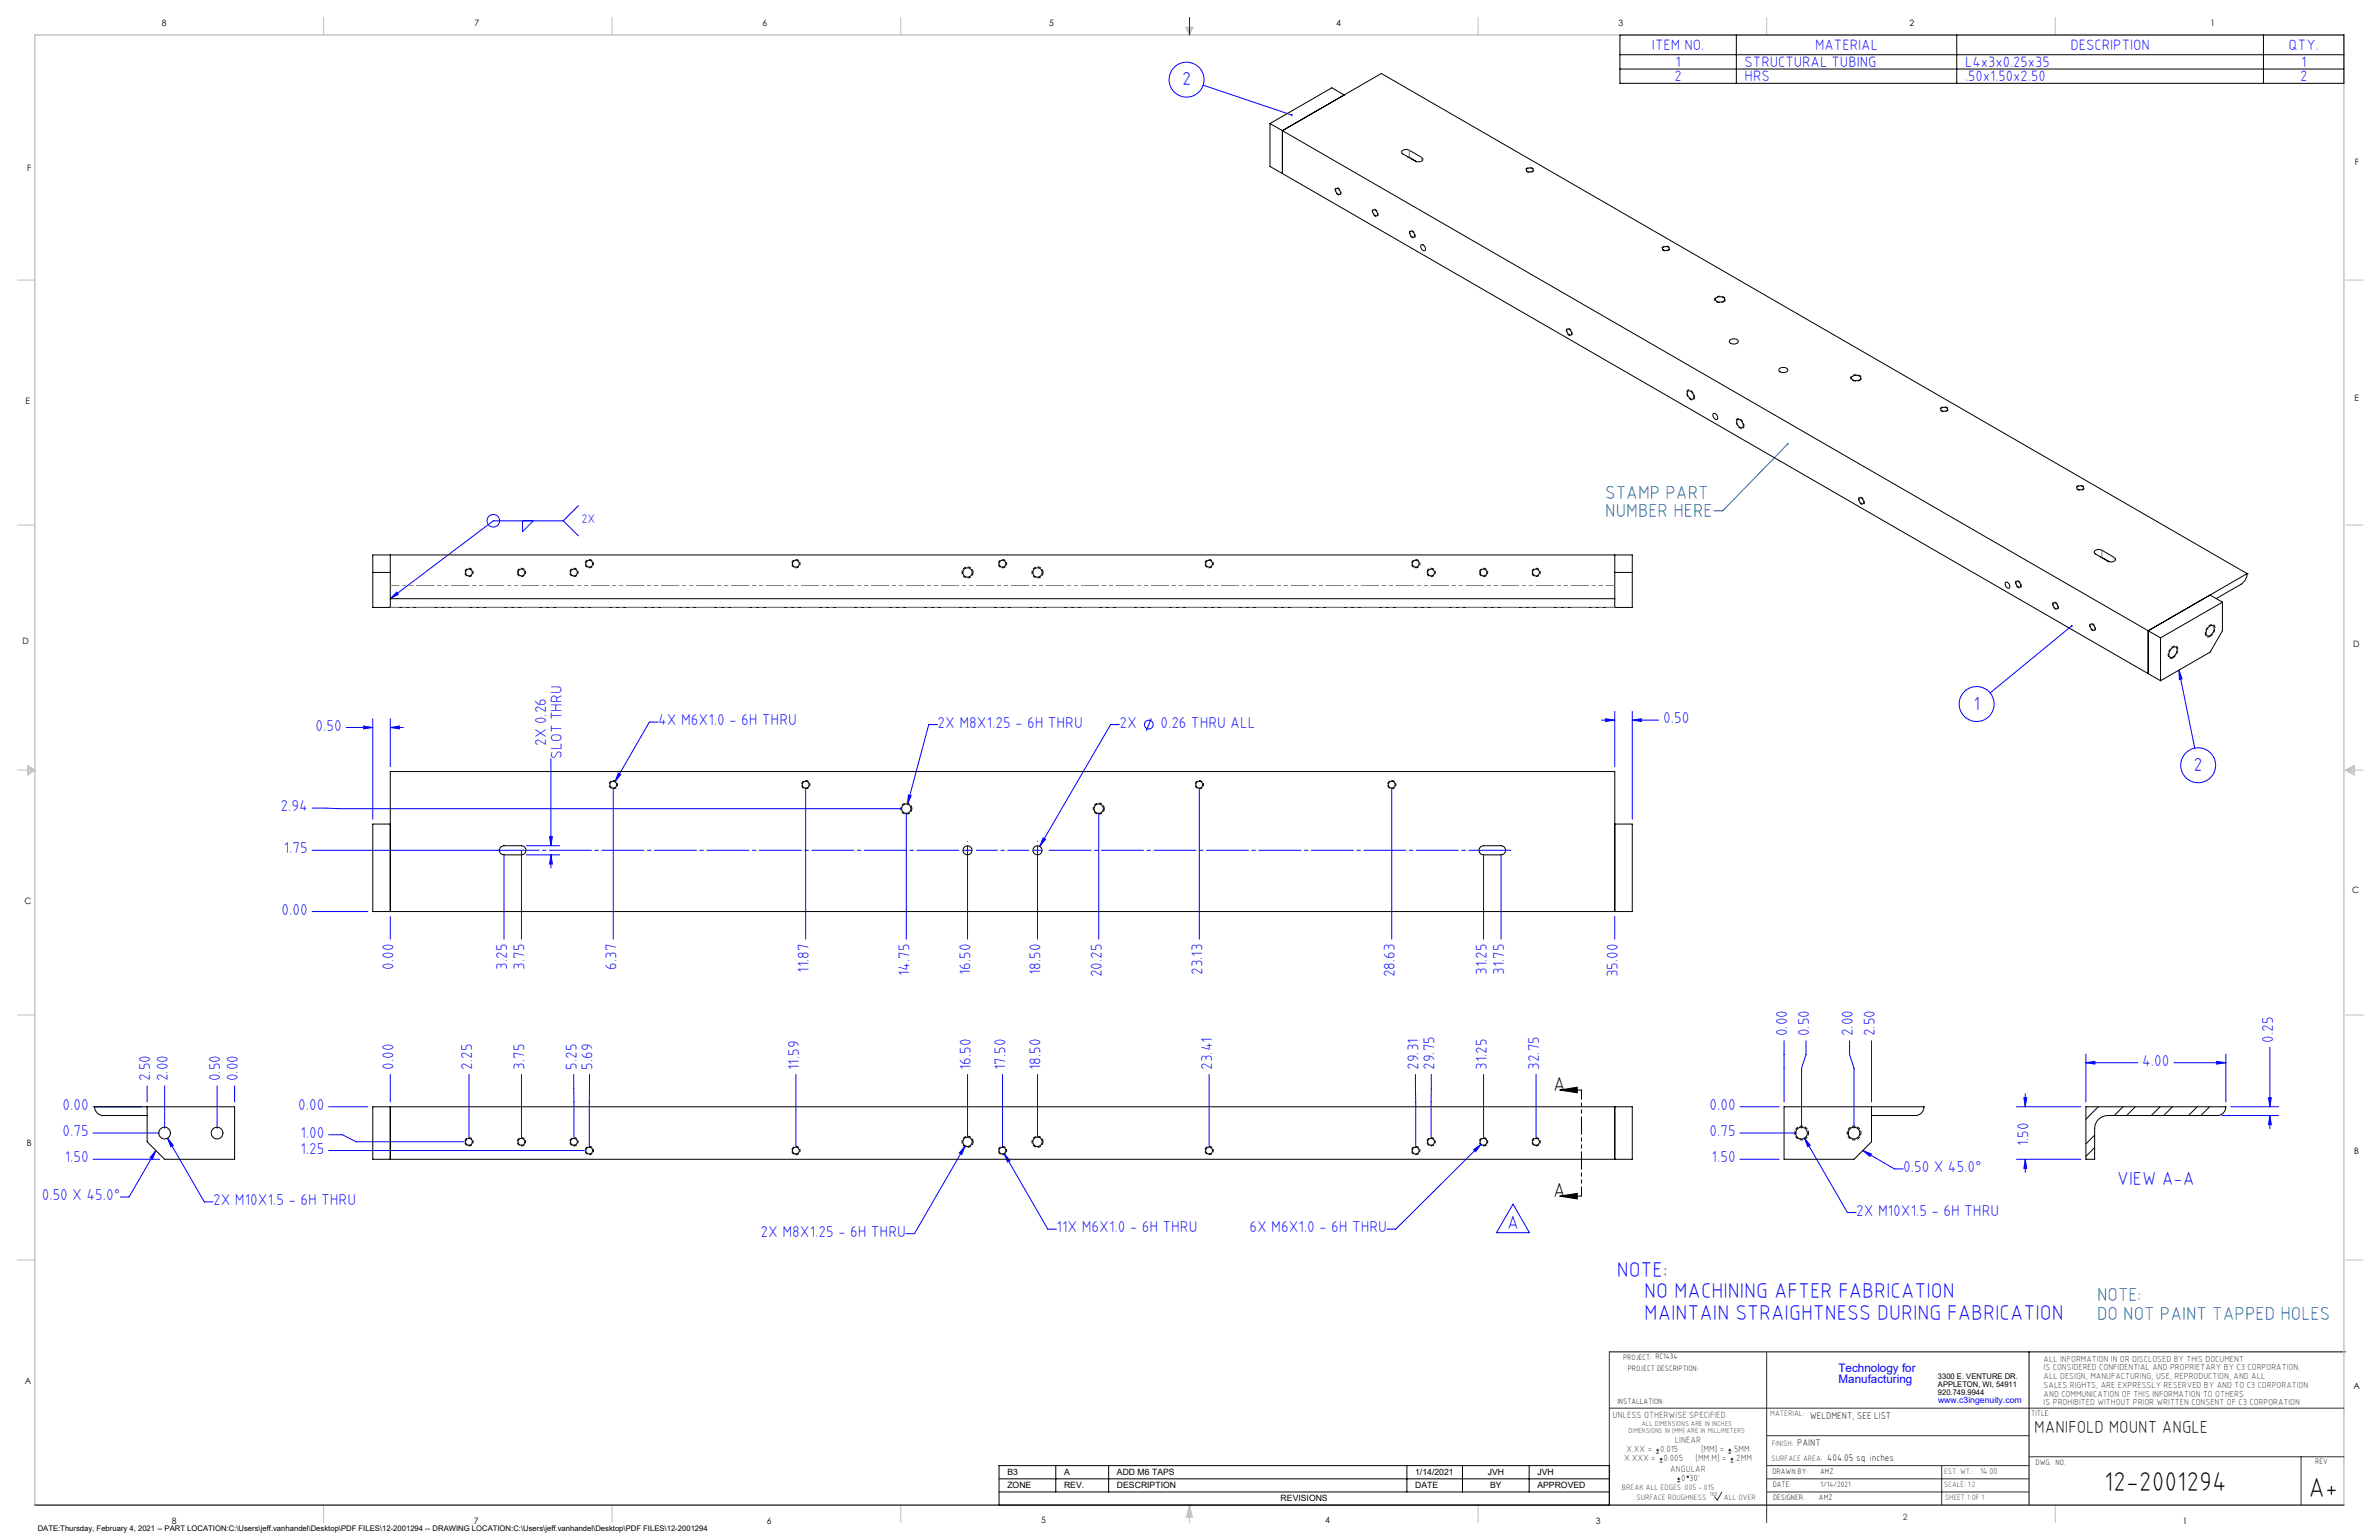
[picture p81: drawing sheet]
<svg xmlns="http://www.w3.org/2000/svg" width="864mm" height="559mm" viewBox="0 0 864 559" stroke-linecap="round" stroke-linejoin="round" font-family="sans-serif">
<defs><g id="words">
<g font-size="9.9">
<text x="763.8" y="541.1">12-2001294</text>
<text x="838" y="543.2">A+</text>
</g>
<g font-size="7.8" fill="#00f">
<text x="586.9" y="463.3">NOTE:</text>
<text x="596.9" y="471.1">NO MACHINING AFTER FABRICATION</text>
<text x="596.9" y="478.9">MAINTAIN STRAIGHTNESS DURING FABRICATION</text>
</g>
<g font-size="7.3">
<text x="563.8" y="395.9">A</text>
<text x="563.8" y="434.4">A</text>
</g>
<g font-size="6.8" fill="#00f">
<text x="429.1" y="31">2</text>
<text x="716.4" y="257.6">1</text>
<text x="796.3" y="279.8">2</text>
<text x="768.6" y="430">VIEW A-A</text>
<text x="547.2" y="446">A</text>
</g>
<g font-size="6.8" fill="#008080">
<text x="582.7" y="180.9">STAMP PART</text>
<text x="582.7" y="187.7">NUMBER HERE</text>
<text x="761.2" y="472.1">NOTE:</text>
<text x="761.2" y="478.9">DO NOT PAINT TAPPED HOLES</text>
</g>
<text font-size="6.3" x="738.4" y="519.9">MANIFOLD MOUNT ANGLE</text>
<g font-size="5.7" fill="#00f">
<text x="238.9" y="263.1">4X M6X1.0 - 6H THRU</text>
<text x="603.8" y="262.4">0.50</text>
<text x="114.6" y="265.1">0.50</text>
<text x="340.4" y="264">2X M8X1.25 - 6H THRU</text>
<text x="406.3" y="264">2X</text>
<text x="421.2" y="264">0.26 THRU ALL</text>
<text x="198.3" y="270.7" transform="rotate(-90 198.3 270.7)">2X 0.26</text>
<text x="204" y="275.3" transform="rotate(-90 204 275.3)">SLOT THRU</text>
<text x="101.8" y="294.3">2.94</text>
<text x="103" y="309.7">1.75</text>
<text x="102.2" y="331.9">0.00</text>
<text x="142.8" y="351.9" transform="rotate(-90 142.8 351.9)">0.00</text>
<text x="184.1" y="351.9" transform="rotate(-90 184.1 351.9)">3.25</text>
<text x="190.4" y="351.9" transform="rotate(-90 190.4 351.9)">3.75</text>
<text x="223.8" y="351.9" transform="rotate(-90 223.8 351.9)">6.37</text>
<text x="293.6" y="353" transform="rotate(-90 293.6 353)">11.87</text>
<text x="352.4" y="353.8" transform="rotate(-90 352.4 353.8)">16.50</text>
<text x="377.8" y="353.8" transform="rotate(-90 377.8 353.8)">18.50</text>
<text x="436.5" y="353.8" transform="rotate(-90 436.5 353.8)">23.13</text>
<text x="539.7" y="353.8" transform="rotate(-90 539.7 353.8)">31.25</text>
<text x="546" y="353.8" transform="rotate(-90 546 353.8)">31.75</text>
<text x="330.1" y="354.2" transform="rotate(-90 330.1 354.2)">14.75</text>
<text x="400" y="354.6" transform="rotate(-90 400 354.6)">20.25</text>
<text x="506.4" y="354.6" transform="rotate(-90 506.4 354.6)">28.63</text>
<text x="587.3" y="354.6" transform="rotate(-90 587.3 354.6)">35.00</text>
<text x="648.8" y="376" transform="rotate(-90 648.8 376)">0.00</text>
<text x="656.7" y="376" transform="rotate(-90 656.7 376)">0.50</text>
<text x="672.6" y="376" transform="rotate(-90 672.6 376)">2.00</text>
<text x="680.5" y="376" transform="rotate(-90 680.5 376)">2.50</text>
<text x="825.1" y="378.4" transform="rotate(-90 825.1 378.4)">0.25</text>
<text x="142.8" y="388.3" transform="rotate(-90 142.8 388.3)">0.00</text>
<text x="171.4" y="388.3" transform="rotate(-90 171.4 388.3)">2.25</text>
<text x="190.4" y="388.3" transform="rotate(-90 190.4 388.3)">3.75</text>
<text x="209.4" y="388.3" transform="rotate(-90 209.4 388.3)">5.25</text>
<text x="215.1" y="388.3" transform="rotate(-90 215.1 388.3)">5.69</text>
<text x="290.1" y="388.3" transform="rotate(-90 290.1 388.3)">11.59</text>
<text x="352.4" y="388.3" transform="rotate(-90 352.4 388.3)">16.50</text>
<text x="365.1" y="388.3" transform="rotate(-90 365.1 388.3)">17.50</text>
<text x="377.8" y="388.3" transform="rotate(-90 377.8 388.3)">18.50</text>
<text x="440.1" y="388.3" transform="rotate(-90 440.1 388.3)">23.41</text>
<text x="515" y="388.3" transform="rotate(-90 515 388.3)">29.31</text>
<text x="520.7" y="388.3" transform="rotate(-90 520.7 388.3)">29.75</text>
<text x="539.7" y="388.3" transform="rotate(-90 539.7 388.3)">31.25</text>
<text x="558.7" y="388.3" transform="rotate(-90 558.7 388.3)">32.75</text>
<text x="777.7" y="386.7">4.00</text>
<text x="54.6" y="392.4" transform="rotate(-90 54.6 392.4)">2.50</text>
<text x="60.9" y="392.4" transform="rotate(-90 60.9 392.4)">2.00</text>
<text x="80" y="392.4" transform="rotate(-90 80 392.4)">0.50</text>
<text x="86.3" y="392.4" transform="rotate(-90 86.3 392.4)">0.00</text>
<text x="22.7" y="402.7">0.00</text>
<text x="108.2" y="402.7">0.00</text>
<text x="620.5" y="402.7">0.00</text>
<text x="22.7" y="412.3">0.75</text>
<text x="109" y="412.9">1.00</text>
<text x="620.5" y="412.3">0.75</text>
<text x="109" y="418.6">1.25</text>
<text x="736.3" y="416" transform="rotate(-90 736.3 416)">1.50</text>
<text x="23.5" y="421.8">1.50</text>
<text x="621.3" y="421.8">1.50</text>
<text x="690.9" y="425.2">0.50 X 45.0°</text>
<text x="15.2" y="435.5">0.50 X 45.0°</text>
<text x="77.4" y="437.2">2X M10X1.5 - 6H THRU</text>
<text x="673.8" y="441.1">2X M10X1.5 - 6H THRU</text>
<text x="276.1" y="448.8">2X M8X1.25 - 6H THRU</text>
<text x="383.6" y="447.1">11X M6X1.0 - 6H THRU</text>
<text x="453.6" y="447.1">6X M6X1.0 - 6H THRU</text>
</g>
<g font-size="5.4" fill="#00f">
<text x="599.7" y="18.1">ITEM NO.</text>
<text x="658.9" y="18.1">MATERIAL</text>
<text x="751.6" y="18.1">DESCRIPTION</text>
<text x="830.8" y="18.1">QTY.</text>
<text x="607.9" y="29.4">2</text>
<text x="608.2" y="24.3">1</text>
<text x="633.3" y="24.3">STRUCTURAL TUBING</text>
<text x="633.3" y="29.4">HRS</text>
<text x="713.3" y="24.3">L4x3x0.25x35</text>
<text x="713.3" y="29.4">.50x1.50x2.50</text>
<text x="835" y="29.4">2</text>
<text x="835.3" y="24.3">1</text>
</g>
<text font-size="4.5" fill="#00f" x="211.1" y="189.9">2X</text>
<g font-size="4.2" fill="#00f">
<text x="667.4" y="497.7">Technology for</text>
<text x="667.4" y="502">Manufacturing</text>
</g>
<g font-size="3.5">
<text x="657" y="514.9">WELDMENT, SEE LIST</text>
<text x="652.4" y="524.7">PAINT</text>
<text x="663.3" y="530.1">404.05 sq. inches</text>
</g>
<g font-size="3.3" fill="#382c30">
<text x="585.4" y="514.4">UNLESS OTHERWISE SPECIFIED:</text>
<text x="590.4" y="526.8">X.XX =</text>
<text x="602.6" y="526.8">0.015</text>
<text x="608" y="523.6">LINEAR</text>
<text x="617.5" y="526.8">[MM] =</text>
<text x="628.8" y="526.8">.5MM</text>
<text x="589.6" y="530.1">X.XXX =</text>
<text x="603.9" y="530.1">0.005</text>
<text x="606.3" y="534">ANGULAR</text>
<text x="615.5" y="530.1">[MM.M] =</text>
<text x="629.6" y="530.1">.2MM</text>
<text x="610.3" y="537.3">0</text>
<text x="613.2" y="537.3">30'</text>
</g>
<g font-size="3.2">
<text x="58.8" y="9.6">8</text>
<text x="172.3" y="9.5">7</text>
<text x="276.8" y="9.5">6</text>
<text x="380.9" y="9.6">5</text>
<text x="485" y="9.5">4</text>
<text x="587.5" y="9.5">3</text>
<text x="693.1" y="9.5">2</text>
<text x="802.4" y="9.5">1</text>
<text x="854.9" y="59.8">F</text>
<text x="9.9" y="62">F</text>
<text x="9.3" y="146.5">E</text>
<text x="854.7" y="145.5">E</text>
<text x="8.2" y="233.6">D</text>
<text x="854.3" y="234.9">D</text>
<text x="8.9" y="328.1">C</text>
<text x="853.9" y="324.1">C</text>
<text x="9.7" y="415.8">B</text>
<text x="854.6" y="418.6">B</text>
<text x="9" y="502">A</text>
<text x="854.3" y="503.9">A</text>
<text x="62.3" y="552.9">8</text>
<text x="172" y="552.9">7</text>
<text x="278.3" y="552.9">6</text>
<text x="377.9" y="552.8">5</text>
<text x="481" y="552.8">4</text>
<text x="579.3" y="552.8">3</text>
<text x="792.4" y="552.8">1</text>
</g>
<g font-size="3.2" fill="#382c30">
<text x="741.9" y="494.1">ALL INFORMATION IN OR DISCLOSED BY THIS DOCUMENT</text>
<text x="741.9" y="497.3">IS CONSIDERED CONFIDENTIAL AND PROPRIETARY BY C3 CORPORATION.</text>
<text x="741.9" y="500.4">ALL DESIGN, MANUFACTURING, USE, REPRODUCTION, AND ALL</text>
<text x="741.9" y="503.6">SALES RIGHTS, ARE EXPRESSLY RESERVED BY AND TO C3 CORPORATION</text>
<text x="741.9" y="506.8">AND COMMUNICATION OF THIS INFORMATION TO OTHERS</text>
<text x="741.9" y="510">IS PROHIBITED WITHOUT PRIOR WRITTEN CONSENT OF C3 CORPORATION</text>
<text x="718.8" y="534.7">14.00</text>
<text x="690.7" y="551.6">2</text>
</g>
<text font-size="3.1" fill="#00f" x="703.5" y="509.2">www.c3ingenuity.com</text>
<g font-size="3.1">
<text x="365.7" y="535.3">B3</text>
<text x="386.3" y="535.3">A</text>
<text x="405.5" y="535.3">ADD M6 TAPS</text>
<text x="513.7" y="535.3">1/14/2021</text>
<text x="540" y="535.3">JVH</text>
<text x="558.1" y="535.3">JVH</text>
<text x="365.7" y="540">ZONE</text>
<text x="386.3" y="540">REV.</text>
<text x="405.5" y="540">DESCRIPTION</text>
<text x="464.9" y="544.8">REVISIONS</text>
<text x="513.7" y="540">DATE</text>
<text x="540.9" y="540">BY</text>
<text x="558.1" y="540">APPROVED</text>
</g>
<g font-size="2.8">
<text x="589.2" y="493.3">PROJECT: RC1434</text>
<text x="590.9" y="497.3">PROJECT DESCRIPTION:</text>
<text x="703.5" y="500.5">3300 E. VENTURE DR.</text>
<text x="703.5" y="503.3">APPLETON, WI, 54911</text>
<text x="587.1" y="509.6">INSTALLATION:</text>
<text x="703.5" y="506.2">920.749.9944</text>
<text x="737.3" y="513.8">TITLE:</text>
<text x="738.9" y="531.5">DWG. NO.</text>
<text x="840.5" y="531.3">REV</text>
<text x="643.4" y="534.9">DRAWN BY:</text>
<text x="643.5" y="539.7">DATE:</text>
<text x="660.7" y="534.7">AMZ</text>
<text x="660.9" y="539.6">1/14/2021</text>
<text x="643.6" y="544.4">DESIGNER:</text>
<text x="660.3" y="544.3">AMZ</text>
<text x="13.7" y="555.5">DATE:Thursday, February 4, 2021 -- PART LOCATION:C:\Users\jeff.vanhandel\Desktop\PDF FILES\12-2001294 -- DRAWING LOCATION:C:\Users\jeff.vanhandel\Desktop\PDF FILES\12-2001294</text>
</g>
<g font-size="2.8" fill="#382c30">
<text x="642.6" y="513.8">MATERIAL:</text>
<text x="643.2" y="524.8">FINISH:</text>
<text x="643.1" y="530.1">SURFACE AREA:</text>
<text x="705.7" y="534.7">EST. WT.:</text>
<text x="705.7" y="539.7">SCALE: 1:2</text>
<text x="588.8" y="540.5">BREAK ALL EDGES .005 -.015</text>
<text x="594" y="544.2">SURFACE ROUGHNESS</text>
<text x="625.8" y="544.2">ALL OVER</text>
<text x="706.1" y="544.4">SHEET 1 OF 1</text>
</g>
<g font-size="2.5" fill="#382c30">
<text x="591.2" y="520.1">DIMENSIONS IN [MM] ARE IN MILLIMETERS</text>
<text x="595.9" y="517.3">ALL DIMENSIONS ARE IN INCHES</text>
</g>
<text font-size="2.2" fill="#382c30" x="620.6" y="542.9">160</text>
</g></defs>
<g fill="none" stroke="#000" stroke-width=".36">
<path d="M588 12.7h262.9v17.5h-262.9zM588 19.9h262.9M630.3 12.7v17.5M710.3 12.7v17.5M821.7 12.7v17.5M588 25h262.9M566.2 395.5l6.4-1v2zM566.2 395.5h7.9M566.2 434l6.4-1v2zM566.2 434h7.9M584.2 490.5h267.3M736.6 490.5v55.6"/>
<path d="M362.7 531.8h221.5v14.3h-221.5zM362.7 536.6h221.5M383.3 531.8v9.6M402.4 531.8v9.6M510.7 531.8v9.6M530.9 531.8v9.6M555.1 531.8v9.6M362.7 541.4h221.5"/>
</g>
<g fill="none" stroke="#c0c0c0" stroke-width=".36">
<path d="M117.5 6.4v6.3M222.2 6.4v6.3M327 6.4v6.3M430.4 9.9h2.7l-1.3 2.8zM430.9 9.9l.9 2.8M431.2 9.9l.6 2.8M432.1 9.9l-.3 2.8M432.6 9.9l-.8 2.8M536.6 6.4v6.3M641.3 6.4v6.3M746.1 6.4v6.3M6.3 101.6h6.4"/>
<path d="M851.5 101.6h6.3M6.3 190.5h6.4M851.5 190.5h6.3M6.3 279.4h6.4M10.1 277.7l2.6 1.7-2.6 1.9zM10.1 278.2l2.6 1.2M10.1 278.8l2.6 .6M12.7 279.4l-2.6 1.2M12.7 279.4l-2.6 .5M851.5 279.4h6.3M851.5 279.4l3.1 .5M851.5 279.4l3.1 1.2"/>
<path d="M851.5 279.4l3.1-1.7v3.6zM854.6 278.8l-3.1 .6M854.6 278.2l-3.1 1.2M6.3 368.3h6.4M851.5 368.3h6.3M6.3 457.2h6.4M851.5 457.2h6.3M117.5 546.1v6.4M222.2 546.1v6.4M327 546.1v6.4M431.8 546.1v6.4M431.8 546.1l1.1 4.5h-2.2z"/>
<path d="M431.8 546.1l.6 4.5M431.8 546.1l-.9 4.5M431.8 546.1l-.4 4.5M431.8 546.1l.3 4.5M536.6 546.1v6.4M746.1 546.1v6.4"/>
</g>
<path d="M12.7 546.1v-533.4h838.2v533.4" fill="none" stroke="#c0c0c0" stroke-width=".5"/>
<g fill="none" stroke="#00f" stroke-width=".36">
<path d="M431.8 6.4v6.3M436.7 30.9l32.2 10.8M189.7 189v3.9l3.9-3.9M204.5 189h-25.4l-37.4 28.2M204.5 189l5.5 5.5M210 183.5l-5.5 5.5M144 214.8l.6 .9-2.9 1.5zM752.1 227.1l-29.6 24.3M586.2 258.1v20.1M592.5 258.1v39.2M791 243.2l5.7 28.3M791 243.2l1.1 3.1-1 .2z"/>
<path d="M125.7 264h9.6M132 263.5l3.3 .5-3.3 .5zM135.3 260.8v36.5M141.7 264l3.3-.5v1zM141.7 260.8v17.4M141.7 264h4.7M200 275.3v31.6M238.9 262h-3.2l-12.5 21.7M340.3 262.9h-3.2l-7.7 28.9M406.3 262.9h-3.1l-25.8 44.2M417.9 260.7l-1.8 4.5M581.4 261.3h4.8"/>
<path d="M582.9 260.8l3.3 .5-3.3 .5zM592.5 261.3l3.3-.5v1zM592.5 261.3h9.7M113.3 293.2l10 .2h203.9M222.6 286.5v54.3M224.5 280.5l.8 .6-2.1 2.6zM292.5 286.5v54.3M329 295.2v45.6M329.8 288.5l1 .2-1.4 3.1zM398.9 295.2v45.6M435.4 286.5v54.3M505.2 286.5v54.3"/>
<path d="M113.3 308.5h67.9M183 310.3v30.5M189.3 308.7v32.1M191.1 306.9h12.1M191.1 310.2h12.1M199.5 303.6h1l-.5 3.3zM200 310.2v4.8M200 310.2l.5 3.3h-1zM349.6 308.5h3.2M351.2 307v3.1M351.2 310.3v30.5M376.6 310.3v30.5"/>
<path d="M378.7 304l.9 .5-2.2 2.6zM538.6 310.3v30.5M544.9 310.3v30.5M113.3 330.8h20.2M141.7 332.6v8.2M586.2 332.6v8.2M647.6 377.6v22.2M655.6 377.6v5l-1.6 5v21.8M671.4 377.6v5l1.6 5v21.8M679.4 377.6v22.2M824 380v21.6M53.4 394v5.8"/>
<path d="M59.8 394v15.4M78.8 394v15.4M85.2 394v5.8M141.7 389.9v9.9M170.3 389.9v22.6M189.3 389.9v22.6M208.3 389.9l.1 22.6M214 389.9l-.1 25.8M288.9 389.9v25.8M351.2 389.9v22.6M363.9 389.9v25.8M376.6 389.9v22.6"/>
<path d="M438.9 389.9v25.8M513.8 389.9l.1 25.8M519.6 389.9l-.1 22.6M538.6 389.9v22.6M557.6 389.9v22.6M734.7 398.3h1l-.5 3.3zM735.2 396.8v4.8M757.2 385.6l3.3-.5v1zM757.2 382.4v17.4M757.2 385.6h18.8M789.1 385.6h18.9M804.7 385.1l3.3 .5-3.3 .5z"/>
<path d="M808 382.4v17.4M823.5 398.3h1l-.5 3.3zM33.8 401.6h17.8M33.8 411.1h24.2M56.6 417.5l-1.2 3.1-.9-.5zM56.6 417.5l-9.8 16.8h-3.1M60.8 413l2.1 2.6-.9 .5zM60.8 413l13.4 23.1h3.1M119.3 401.6h14.2M119.3 417.5h92.8M119.3 411.8h5l5 2.5h39.2M350.4 415.8l-1.3 3.1-.8-.5z"/>
<path d="M350.4 415.8l-18.4 31.8h-3.2M364.5 418.6l2.1 2.6-.8 .5zM364.5 418.6l15.9 27.4h3.1M535 417.2l2.7-2-2 2.7zM537.7 415.2l-31 30.8h-3.2M631.6 401.6h14.2M631.6 411.1h20.6M655 413l2.1 2.6-.9 .5zM655 413l15.6 27h3.2M676.2 417.5l3.1 1.2-.5 .9zM676.2 417.5l11.5 6.6h3.2M732 401.6h23.4"/>
<path d="M806.6 404.8h20.6M809.8 401.6h17.4M824 404.8v4.7M824 404.8l.5 3.3h-1zM33.8 420.7h24.2M549.2 436.9l6 10.4h-12zM631.6 420.7h14.2M732 420.7h23.4M735.2 420.7l.5 3.3h-1zM735.2 420.7v4.7"/>
<circle cx="430.7" cy="28.9" r="6.3"/>
<circle cx="179.1" cy="189" r="2.29"/>
<circle cx="717.5" cy="255.5" r="6.3"/>
<circle cx="417" cy="262.9" r="1.59"/>
<circle cx="798" cy="277.7" r="6.3"/>
</g>
<path d="M584.2 490.5v55.6M641.3 490.7v61.8M584.2 511h266.7M641.3 520.9h95.3M641.3 531.8h95.3M641.3 536.6h95.3M704.8 531.8v14.3M736.6 528.6h114.3M835.3 528.6v17.5M625.1 541.4l-1.7 2.9-1-1.2M641.3 541.4h95.3" fill="none" stroke="#382c30" stroke-width=".36"/>
<path d="M12.7 546.1h838.2" fill="none" stroke="#382c30" stroke-width=".5"/>
<path d="M353.2 207.7a2 2 0 0 0-2.9-1.8 2 2 0 0 0-.2 3.5 2 2 0 0 0 3.1-1.5v-.2M378.6 207.7a2 2 0 0 0-2.9-1.8 2 2 0 0 0-.2 3.5 2 2 0 0 0 3.1-1.5v-.2M788.8 238.7a1.22 1.22 0 0 1-1.6-.2 1.22 1.22 0 0 1 0-1.6 2.44 2.44 0 0 1 3.1-2.3 3.2 3.2 0 0 1-1.5 4.1M802.3 230.9a1.22 1.22 0 0 1-1.6-.2 1.22 1.22 0 0 1-.1-1.6 2.44 2.44 0 0 1 3.1-2.3 3.2 3.2 0 0 1-1.4 4.1M331 293.4a2 2 0 0 0-2.9-1.7 2 2 0 0 0-.2 3.4 2 2 0 0 0 3.1-1.5v-.2M400.9 293.4a2 2 0 0 0-3-1.7 2 2 0 0 0-.2 3.4 2 2 0 0 0 3.1-1.5l.1-.2M353.2 414.3a2 2 0 0 0-2.9-1.8 2 2 0 0 0-.2 3.5 2 2 0 0 0 3.1-1.5v-.2M378.6 414.3a2 2 0 0 0-2.9-1.8 2 2 0 0 0-.2 3.5 2 2 0 0 0 3.1-1.5v-.2" fill="none" stroke="#000" stroke-width=".36" stroke-dasharray="1.3 .6" stroke-dashoffset=".1" stroke-linecap="butt"/>
<g fill="none" stroke="#000" stroke-width=".36" stroke-dasharray="1.3 .6" stroke-dashoffset=".7" stroke-linecap="butt">
<path d="M486.8 70.1l-.3 .6a1.7 1.7 0 0 1-1.6-2.5 1.64 1.64 0 0 1 1.9 1.9M500.3 77.8l-.3 .7a1.7 1.7 0 0 1-1.6-2.5 1.64 1.64 0 0 1 1.9 1.8M556.4 62.3l-1.5 .2a.9 .9 0 0 1-.9-1.2 1.77 1.77 0 0 1 2.8 .4l-.4 .6M513.7 85.6l-.2 .6a1.7 1.7 0 0 1-1.6-2.5 1.64 1.64 0 0 1 1.8 1.9M605.8 90.8l-1.5 .2a.9 .9 0 0 1-.9-1.2 1.77 1.77 0 0 1 2.8 .4l-.4 .6M570.7 121.1l-.2 .6a1.7 1.7 0 0 1-1.7-2.5 1.64 1.64 0 0 1 1.9 1.9M706.8 149.1l-1.4 .2a.9 .9 0 0 1-1-1.2 1.77 1.77 0 0 1 2.9 .5l-.5 .5M756.2 177.6l-1.4 .2a.9 .9 0 0 1-1-1.2 1.77 1.77 0 0 1 2.8 .5l-.4 .5M676.8 182.3l-.3 .7a1.7 1.7 0 0 1-1.6-2.6 1.64 1.64 0 0 1 1.9 1.9M171.8 207.7a1.5 1.5 0 0 0-2.2-1.3 1.5 1.5 0 0 0-.2 2.5 1.5 1.5 0 0 0 2.3-1l.1-.2M190.8 207.7a1.5 1.5 0 0 0-2.2-1.3 1.5 1.5 0 0 0-.1 2.5 1.5 1.5 0 0 0 2.3-1v-.2M209.9 207.7a1.5 1.5 0 0 0-2.2-1.3 1.5 1.5 0 0 0-.2 2.5 1.5 1.5 0 0 0 2.3-1l.1-.2"/>
<path d="M215.4 204.5a1.5 1.5 0 0 0-2.2-1.3 1.5 1.5 0 0 0-.1 2.6 1.5 1.5 0 0 0 2.3-1.1v-.2M290.4 204.5a1.5 1.5 0 0 0-2.2-1.3 1.5 1.5 0 0 0-.1 2.6 1.5 1.5 0 0 0 2.3-1.1v-.2M365.4 204.5a1.5 1.5 0 0 0-2.2-1.3 1.5 1.5 0 0 0-.1 2.6 1.5 1.5 0 0 0 2.3-1.1v-.2M440.4 204.5a1.5 1.5 0 0 0-2.2-1.3 1.5 1.5 0 0 0-.1 2.6 1.5 1.5 0 0 0 2.3-1.1v-.2M515.4 204.5a1.5 1.5 0 0 0-2.2-1.3 1.5 1.5 0 0 0-.1 2.6 1.5 1.5 0 0 0 2.3-1.1v-.2M521 207.7a1.5 1.5 0 0 0-2.2-1.3 1.5 1.5 0 0 0-.1 2.5 1.5 1.5 0 0 0 2.3-1v-.2M540.1 207.7a1.5 1.5 0 0 0-2.2-1.3 1.5 1.5 0 0 0-.2 2.5 1.5 1.5 0 0 0 2.3-1l.1-.2M559.1 207.7a1.5 1.5 0 0 0-2.2-1.3 1.5 1.5 0 0 0-.1 2.5 1.5 1.5 0 0 0 2.3-1v-.2M733.8 212.6l-.3 .7a1.7 1.7 0 0 1-1.6-2.6 1.64 1.64 0 0 1 1.9 1.9M747.2 220.4l-.2 .6a1.7 1.7 0 0 1-1.6-2.5 1.64 1.64 0 0 1 1.8 1.9M760.7 228.2l-.3 .6a1.7 1.7 0 0 1-1.6-2.5 1.64 1.64 0 0 1 1.9 1.9M224.1 284.7a1.5 1.5 0 0 0-2.2-1.3 1.5 1.5 0 0 0-.1 2.6 1.5 1.5 0 0 0 2.3-1.1v-.2"/>
<path d="M294 284.7a1.5 1.5 0 0 0-2.2-1.3 1.5 1.5 0 0 0-.2 2.6 1.5 1.5 0 0 0 2.4-1.1v-.2M436.9 284.7a1.5 1.5 0 0 0-2.2-1.3 1.5 1.5 0 0 0-.2 2.6 1.5 1.5 0 0 0 2.4-1.1v-.2M506.7 284.7a1.5 1.5 0 0 0-2.2-1.3 1.5 1.5 0 0 0-.1 2.6 1.5 1.5 0 0 0 2.3-1.1v-.2M171.8 414.3a1.5 1.5 0 0 0-2.2-1.3 1.5 1.5 0 0 0-.2 2.5 1.5 1.5 0 0 0 2.3-1l.1-.2M190.8 414.3a1.5 1.5 0 0 0-2.2-1.3 1.5 1.5 0 0 0-.1 2.5 1.5 1.5 0 0 0 2.3-1v-.2M209.9 414.3a1.5 1.5 0 0 0-2.2-1.3 1.5 1.5 0 0 0-.2 2.5 1.5 1.5 0 0 0 2.3-1l.1-.2M215.4 417.5a1.5 1.5 0 0 0-2.2-1.4 1.5 1.5 0 0 0-.1 2.6 1.5 1.5 0 0 0 2.3-1.1v-.1M290.4 417.5a1.5 1.5 0 0 0-2.2-1.4 1.5 1.5 0 0 0-.1 2.6 1.5 1.5 0 0 0 2.3-1.1v-.1M365.4 417.5a1.5 1.5 0 0 0-2.2-1.4 1.5 1.5 0 0 0-.1 2.6 1.5 1.5 0 0 0 2.3-1.1v-.1M440.4 417.5a1.5 1.5 0 0 0-2.2-1.4 1.5 1.5 0 0 0-.1 2.6 1.5 1.5 0 0 0 2.3-1.1v-.1M515.4 417.5a1.5 1.5 0 0 0-2.2-1.4 1.5 1.5 0 0 0-.1 2.6 1.5 1.5 0 0 0 2.3-1.1v-.1M521 414.3a1.5 1.5 0 0 0-2.2-1.3 1.5 1.5 0 0 0-.1 2.5 1.5 1.5 0 0 0 2.3-1v-.2"/>
<path d="M540.1 414.3a1.5 1.5 0 0 0-2.2-1.3 1.5 1.5 0 0 0-.2 2.5 1.5 1.5 0 0 0 2.3-1l.1-.2M559.1 414.3a1.5 1.5 0 0 0-2.2-1.3 1.5 1.5 0 0 0-.1 2.5 1.5 1.5 0 0 0 2.3-1v-.2"/>
</g>
<path d="M625.8 109.4a2.34 2.34 0 0 1-3.4-.8 2.39 2.39 0 0 1 4-.1l-.6 .9M675.2 138a2.34 2.34 0 0 1-3.4-.9 2.39 2.39 0 0 1 4-.1l-.6 1M615.1 144.1a.93 .93 0 0 1-.6 1 .93 .93 0 0 1-1.1-.4 1.93 1.93 0 0 1-.4-3.2l1.2 .6 .7 1 .2 1M633.1 154.5a.93 .93 0 0 1-.6 1 .93 .93 0 0 1-1.1-.4 1.93 1.93 0 0 1-.4-3.2l.8 .2 .7 .8 .6 1.6M656.5 411.1a2.5 2.5 0 0 0-3.7-2.2 2.5 2.5 0 0 0-.2 4.3 2.5 2.5 0 0 0 3.9-1.9v-.2M675.5 411.1a2.5 2.5 0 0 0-3.6-2.2 2.5 2.5 0 0 0-.2 4.3 2.5 2.5 0 0 0 3.8-1.9v-.2" fill="none" stroke="#000" stroke-width=".36" stroke-dasharray="1.3 .6" stroke-dashoffset=".4" stroke-linecap="butt"/>
<path d="M649 161.1l-23.6 24.2h-3.2" fill="none" stroke="#008080" stroke-width=".36"/>
<path d="M348.1 308.5h-167.7M351.2 305.4v-.1M351.2 311.7v.1M376.6 308.5v-1.6M376.6 308.5h-1.6M376.6 308.5v1.6M376.6 308.5h1.6M376.6 305.4v-.1M376.6 311.7v.1" fill="none" stroke="#00f" stroke-width=".36" stroke-dasharray="15.2 1.3 1.3 1.3"/>
<path d="M379.8 308.5h169.6" fill="none" stroke="#00f" stroke-width=".36" stroke-dasharray="15.2 1.3 1.3 1.3" stroke-dashoffset="-1"/>
<path d="M354.4 308.5h19.1" fill="none" stroke="#00f" stroke-width=".36" stroke-dasharray="15.2 1.3 1.3 1.3" stroke-dashoffset="7.6"/>
<path d="M574.1 395.5v38.5" fill="none" stroke="#000" stroke-width=".36" stroke-dasharray="6.3 1.3 1.3 1.3 1.3 1.3" stroke-dashoffset="3"/>
<path d="M648.7 160.9h.5l-.2 .2 .2-.2a.35 .35 0 0 1 0 .4 .35 .35 0 0 1-.4 .1 .35 .35 0 0 1-.1-.5z" fill="#008080"/>
<g fill="#00f">
<path d="M144 214.8l.6 .9-2.9 1.5z"/>
<path d="M791 243.2l1.1 3.1-1 .2zM751.9 226.8a.34 .34 0 0 0-.1 .5 .34 .34 0 0 0 .5 .1 .34 .34 0 0 0 0-.5l-.2 .2 .2-.2zM468.7 41.5l-.1 .4 .6 .1-.3-.3 .4 .1-.1-.3z"/>
<path d="M804.7 385.1l3.3 .5-3.3 .5zM757.2 385.6l3.3-.5v1z"/>
<path d="M824 404.8l.5 3.3h-1zM823.5 398.3h1l-.5 3.3z"/>
<path d="M734.7 398.3h1l-.5 3.3zM735.2 420.7l.5 3.3h-1z"/>
</g>
<path d="M566.2 395.5l6.4-1v2zM566.2 434l6.4-1v2z" fill="#000"/>
<g fill="#00f">
<path d="M141.7 264l3.3-.5v1zM132 263.5l3.3 .5-3.3 .5z"/>
<path d="M364.5 418.6l1.3 3.1 .8-.5zM350.4 415.8l-2.1 2.6 .8 .5zM535 417.2l.7 .7 2-2.7zM378.7 304l-1.3 3.1 2.2-2.6zM329.8 288.5l-.4 3.3 1.4-3.1zM224.5 280.5l-1.3 3.2 2.1-2.6zM676.2 417.5l3.1 1.2-.5 .9zM655 413l1.2 3.1 .9-.5zM60.8 413l1.2 3.1 .9-.5zM56.6 417.5l-1.2 3.1-.9-.5z"/>
<path d="M592.5 261.3l3.3-.5v1zM582.9 260.8l3.3 .5-3.3 .5z"/>
<path d="M199.5 303.6h1l-.5 3.3zM200 310.2l.5 3.3h-1z"/>
</g>
<g fill="none" stroke="#000" stroke-width=".36">
<path d="M461 44.8l22.5-12.9 4.5 2.6-22.5 12.9M461 44.8v15.6l4.5 2.6M461 44.8l4.5 2.6M465.5 47.4l35.9-20.7 314.3 181.4M465.5 47.4l314.3 181.5M465.5 47.4v15.6M509.1 54.6l.9-.3h1.1l5 2.8 .4 .6a1.77 1.77 0 0 1-2.7 .8l-4.6-2.6-.4-.6zM511 56.9l3.3 1.8M465.5 63l314.3 181.4M485.1 68.4a1.46 1.46 0 0 1 1.2 2.2 1.46 1.46 0 0 1-1.2-2.2zM498.6 76.2a1.43 1.43 0 0 1 1.2 2.1 1.45 1.45 0 0 1-1.2-2.1zM554.1 61.4l.7-.4h1l.8 .7a1.43 1.43 0 0 1-2.5 0z"/>
<path d="M512 83.9a1.43 1.43 0 0 1 1.3 2.2 1.43 1.43 0 0 1-1.3-2.2zM516 88.8a1.43 1.43 0 0 1 1.2 2.1 1.43 1.43 0 0 1-1.2-2.1zM603.5 89.9l1.2-.4 .9 .2 .4 .5a1.46 1.46 0 0 1-2.5 0zM569 119.4a1.43 1.43 0 0 1 1.3 2.2 1.43 1.43 0 0 1-1.3-2.2zM622.9 108.2a2.03 2.03 0 0 1 3.2 .5 2.02 2.02 0 0 1-3.4 .1zM628 123.4a1.98 1.98 0 0 1 3 .5 1.97 1.97 0 0 1-3.2 .1zM645.9 133.8a1.98 1.98 0 0 1 3.1 .5 1.97 1.97 0 0 1-3.3 .1zM672.3 136.7a2.03 2.03 0 0 1 3.2 .5 2.02 2.02 0 0 1-3.4 .1zM612.8 141.9a1.88 1.88 0 0 1 1.7 1 1.88 1.88 0 0 1-.1 2 2.03 2.03 0 0 1-1.6-3zM622.1 150a1.43 1.43 0 0 1 1.2 2.2 1.43 1.43 0 0 1-1.2-2.2zM630.8 152.3a1.88 1.88 0 0 1 1.7 .9 1.88 1.88 0 0 1-.1 2 2.03 2.03 0 0 1-1.6-2.9zM704.6 148.2l1.1-.4 .9 .2 .4 .5a1.46 1.46 0 0 1-2.5 0z"/>
<path d="M754 176.7l.7-.3h.9l.8 .6a1.43 1.43 0 0 1-2.5 0zM675.1 180.7a1.43 1.43 0 0 1 1.2 2.1 1.45 1.45 0 0 1-1.2-2.1zM760.5 199.8l1.5-.4 1 .3 4.5 2.6 .5 .5a1.8 1.8 0 0 1-2.8 .8l-4.8-2.8-.2-.4zM135.3 201.4h457.2v19h-457.2zM135.3 207.7h6.4M141.7 217.2v3.2M141.7 201.4v15.8M141.7 217.2h444.5M586.2 217.2v3.2M586.2 201.4v15.8M586.2 207.7h6.3M728.1 211.2a1.46 1.46 0 0 1 1.3 2.2 1.46 1.46 0 0 1-1.3-2.2z"/>
<path d="M732 210.9a1.46 1.46 0 0 1 1.3 2.2 1.46 1.46 0 0 1-1.3-2.2zM745.3 218.9l.2-.2a1.43 1.43 0 0 1 1.3 2.2l-1-.3-.5-.9zM762.5 202.1l3.2 1.7M802.3 215.9l4.5 2.6M806.8 218.5l-22.5 13M806.8 218.5v10.4l-4.5 7.7-18 10.4M815.7 208.1h.1M815.7 208.1a4.8 4.8 0 0 1-2.2 3.9l-9 5.2M815.7 208.1l-35.9 20.8M141.7 220.4h.1M586.2 220.4h.1M759 226.5a1.46 1.46 0 0 1 1.2 2.2 1.46 1.46 0 0 1-1.2-2.2z"/>
<path d="M779.8 228.9v15.5M779.8 228.9l4.5 2.6M784.3 231.5v15.5M788.2 235.3a1.16 1.16 0 0 1 1.7-.4 1.16 1.16 0 0 1 .3 1.7l-.6 1.1a1.14 1.14 0 0 1-1.3 .9 1.14 1.14 0 0 1-1-1.1l.3-1.1zM801.7 227.6a1.16 1.16 0 0 1 1.7-.5 1.16 1.16 0 0 1 .2 1.7l-.6 1.1a1.15 1.15 0 0 1-1.2 .9 1.15 1.15 0 0 1-1-1.1l.2-1.1zM779.8 244.4l4.5 2.6M141.7 299h-6.4v31.8h457.2v-31.8h-6.3M181.9 307.3l1.1-.4h6.3a1.66 1.66 0 0 1 1.6 1.6 1.66 1.66 0 0 1-1.6 1.7h-6.3a1.65 1.65 0 0 1-1.6-1.1 1.65 1.65 0 0 1 .5-1.8zM537.5 307.3l1.1-.4h6.3a1.66 1.66 0 0 1 1.6 1.6 1.66 1.66 0 0 1-1.6 1.7h-6.3a1.65 1.65 0 0 1-1.6-1.1 1.65 1.65 0 0 1 .5-1.8zM141.7 330.8v-50.8h444.5v50.8M53.4 401.6v12.7l6.4 6.4h25.4v-19.1h-50.8a3.2 3.2 0 0 0 3.1 3.2h15.9M135.3 401.6h457.2v19.1h-457.2z"/>
<path d="M141.7 401.6v19.1M586.2 401.6v19.1M679.4 401.6v12.7l-6.4 6.4h-25.4v-19.1h50.8a3.2 3.2 0 0 1-3.1 3.2h-15.9M757.2 401.6h50.8a3.2 3.2 0 0 1-3.2 3.2h-39.7a4.8 4.8 0 0 0-4.7 4.7v11.2h-3.2zM760.4 411.9l-3.2 3.2M760.4 416.4l-3.2 3.2M761.7 401.6l-4.5 4.5M770.7 401.6l-3.2 3.2M775.2 401.6l-3.2 3.2M784.1 401.6l-3.2 3.2M788.6 401.6l-3.1 3.2M797.6 401.6l-3.2 3.2"/>
<path d="M802.1 401.6l-3.2 3.2"/>
<circle cx="170.2" cy="207.7" r="1.25"/>
<circle cx="189.3" cy="207.7" r="1.25"/>
<circle cx="208.3" cy="207.7" r="1.25"/>
<circle cx="213.9" cy="204.6" r="1.25"/>
<circle cx="288.9" cy="204.6" r="1.25"/>
<circle cx="351.2" cy="207.7" r="1.69"/>
<circle cx="363.9" cy="204.6" r="1.25"/>
<circle cx="376.6" cy="207.7" r="1.69"/>
<circle cx="438.9" cy="204.6" r="1.25"/>
<circle cx="513.9" cy="204.6" r="1.25"/>
<circle cx="519.5" cy="207.7" r="1.25"/>
<circle cx="538.5" cy="207.7" r="1.25"/>
<circle cx="557.6" cy="207.7" r="1.25"/>
<circle cx="222.6" cy="284.7" r="1.26"/>
<circle cx="292.5" cy="284.7" r="1.26"/>
<circle cx="329" cy="293.4" r="1.71"/>
<circle cx="398.8" cy="293.4" r="1.71"/>
<circle cx="435.4" cy="284.7" r="1.26"/>
<circle cx="505.2" cy="284.7" r="1.26"/>
<circle cx="351.2" cy="308.5" r="1.66"/>
<circle cx="376.6" cy="308.5" r="1.66"/>
<circle cx="59.7" cy="411.1" r="2.13"/>
<circle cx="78.8" cy="411.1" r="2.13"/>
<circle cx="170.2" cy="414.3" r="1.25"/>
<circle cx="189.3" cy="414.3" r="1.25"/>
<circle cx="208.3" cy="414.3" r="1.25"/>
<circle cx="213.9" cy="417.5" r="1.25"/>
<circle cx="288.9" cy="417.5" r="1.25"/>
<circle cx="351.2" cy="414.3" r="1.71"/>
<circle cx="363.9" cy="417.5" r="1.25"/>
<circle cx="376.6" cy="414.3" r="1.71"/>
<circle cx="438.9" cy="417.5" r="1.25"/>
<circle cx="513.9" cy="417.5" r="1.25"/>
<circle cx="519.5" cy="414.3" r="1.25"/>
<circle cx="538.5" cy="414.3" r="1.25"/>
<circle cx="557.6" cy="414.3" r="1.25"/>
<circle cx="654" cy="411.1" r="2.13"/>
<circle cx="673" cy="411.1" r="2.13"/>
</g>
<path d="M511.6 57.1v-2.6M516.1 58.4v-1.3M763 202.3v-2.6M767.5 203.6v-1.3" fill="none" stroke="#808080" stroke-width=".36" stroke-dasharray="6.3 1.3 1.3 1.3 1.3 1.3"/>
<path d="M586.2 212.5h-444.5M586.2 220.4h-444.5" fill="none" stroke="#808080" stroke-width=".36" stroke-dasharray="6.3 1.3 1.3 1.3 1.3 1.3" stroke-dashoffset="3.2"/>
<g fill="none" stroke="#382c30" stroke-width=".36">
<path d="M601.2 527.3h1.1M601.2 526.2h1.1M601.7 525.7v1M602.5 530.5h1M602.5 529.5h1M603 529v1M608.9 537.7h1M608.9 536.6h1M609.4 536.1v1.1M627.4 527.3h1M627.4 526.2h1M627.9 525.7v1"/>
<path d="M628.2 530.5h1M628.2 529.5h1M628.7 529v1"/>
<circle cx="612.7" cy="535.9" r=".27"/>
</g>
<use href="#words"/>
</svg>
